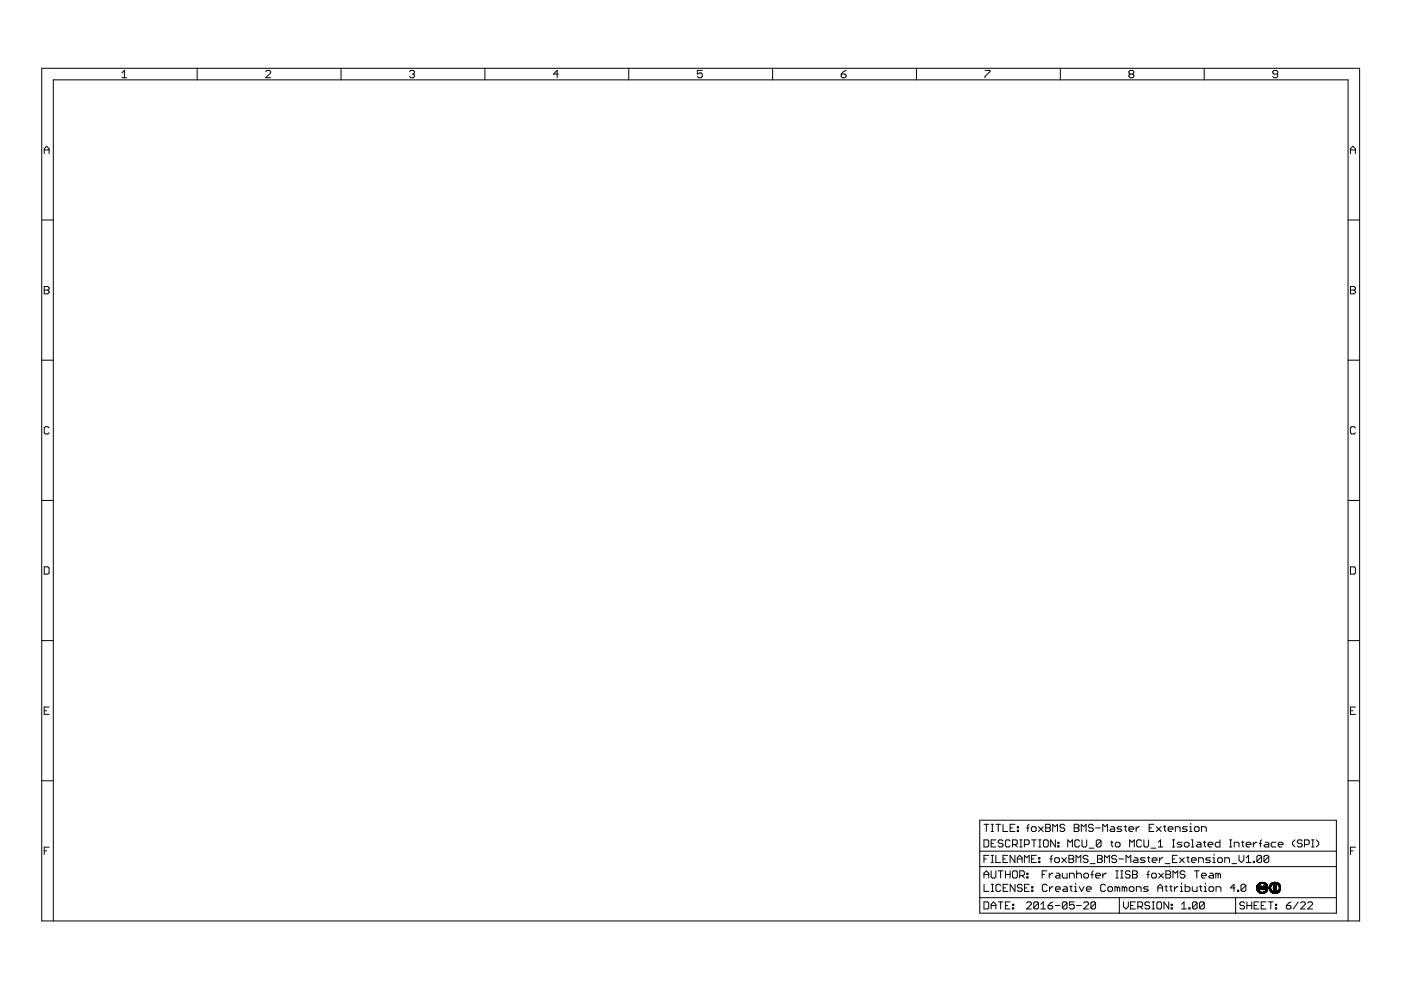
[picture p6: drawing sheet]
<svg xmlns="http://www.w3.org/2000/svg" width="297mm" height="210mm" viewBox="0 0 297 210" stroke-linecap="round" stroke-linejoin="round" font-family="sans-serif">
<g fill="none" stroke="#000" stroke-width=".21">
<path d="M8.8 14.5h279.5v180.8h-279.5zM25.8 15.5l.6-.6v1.6M25.8 16.5h1.1M41.8 14.5v2.4M56.3 15.2l.3-.3h.5l.3 .3v.3l-1.1 1h1.1M72.3 14.5v2.4M86.8 15.2l.3-.3h.5l.3 .3v.3l-.3 .2M87.4 15.7h.2M87.6 15.7l.3 .3v.2l-.3 .3h-.5l-.3-.3M102.8 14.5v2.4M118.4 15.7h-1.1l.8-.8v1.6M133.3 14.5v2.4"/>
<path d="M148.9 14.9h-1.1v.8l.6-.2h.2l.3 .2v.5l-.3 .3h-.5l-.3-.3M163.8 14.5v2.4M178.4 15.7h.7l.3 .3v.2l-.3 .3h-.5l-.2-.3zM179.4 14.9l-.5 .3-.5 .5M194.3 14.5v2.4M208.9 14.9h1v.3l-1 1v.3M224.8 14.5v2.4M239.6 15.7l-.2 .3v.2l.2 .3h.5l.3-.3v-.2l-.3-.3M239.6 15.7l-.2-.2v-.3l.2-.3h.5l.3 .3v.3l-.3 .2M239.6 15.7h.5M255.3 14.5v2.4M270.9 15.7h-.8l-.2-.2v-.3l.2-.3h.5l.3 .3v1l-.3 .3h-.5l-.2-.3"/>
<path d="M9.4 32.6v-1.1l.5-.5 .5 .5v1.1M9.4 31.8h1M286.3 31.8h1.1M286.3 32.6v-1.1l.6-.5 .5 .5v1.1M8.8 46.7h2.5M285.8 46.7h2.5M8.8 76.4h2.5M9.4 60.7h.7l.3 .3v.3l-.3 .2 .3 .3v.2l-.3 .3h-.7zM9.4 61.5h.7M285.8 76.4h2.5M286.3 60.7h.8l.3 .3v.3l-.3 .2 .3 .3v.2l-.3 .3h-.8zM286.3 61.5h.8"/>
<path d="M10.4 90.7l-.3-.2h-.5l-.2 .2v1.1l.2 .2h.5l.3-.2M287.4 90.7l-.3-.2h-.5l-.3 .2v1.1l.3 .2h.5l.3-.2M8.8 106.1h2.5M285.8 106.1h2.5M8.8 135.8h2.5M9.4 120.2h.7l.3 .2v1.1l-.3 .2h-.7zM285.8 135.8h2.5M286.3 120.2h.8l.3 .2v1.1l-.3 .2h-.8zM9.4 150.7h.5M10.4 149.9h-1v1.6h1M286.3 150.7h.6M287.4 149.9h-1.1v1.6h1.1"/>
<path d="M8.8 165.5h2.5M10.4 179.6h-1v1.6M207.7 173.9h75.6v19.7h-75.6zM208.6 178.1h.8l.2 .2v1l-.2 .3h-.8zM208.6 174.8h1M209.1 174.8v1.5M210.1 178.8h.5M210.1 174.8h.5M210.1 176.3h.5M210.4 174.8v1.5M211.1 178.1h-1v1.5h1M211.1 174.8h1.1"/>
<path d="M211.6 174.8v1.5M212.7 174.8v1.5h1M212.7 178.3l-.3-.2h-.5l-.3 .2v.3l.3 .2h.5l.3 .3v.2l-.3 .3h-.5l-.3-.3M214.2 178.3l-.3-.2h-.5l-.2 .2v1l.2 .3h.5l.3-.3M214.2 175.5h.5M214.7 179.1h.7l.3-.3v-.5l-.3-.2h-.7v1.5M215.2 174.8h-1v1.5h1M215.2 179.1l.5 .5M215.7 175.3h.2v.2h-.2zM215.7 176h.2v.3h-.2zM216.2 179.6h.5M216.2 178.1h.5"/>
<path d="M216.5 178.1v1.5M217.2 179.1h.8l.2-.3v-.5l-.2-.2h-.8v1.5M217.7 175.5h.5M218.2 174.8l-.3 .2v1.3M218.7 175.5l.2-.2h.5l.3 .2v.5l-.3 .3h-.5l-.2-.3zM218.7 178.1h1M219.2 178.1v1.5M220.2 175.3l1 1M220.2 179.6h.5M220.2 178.1h.5M220.5 178.1v1.5M221.2 175.3l-1 1"/>
<path d="M221.2 178.3l.3-.2h.5l.2 .2v1l-.2 .3h-.5l-.3-.3zM221.7 174.8h.8l.2 .2v.3l-.2 .2 .2 .3v.2l-.2 .3h-.8zM221.7 175.5h.8M223.2 176.3v-1.5l.5 .5 .5-.5v1.5M223.8 178.1v1.5l-1-1.5v1.5M224.3 179.3h.2v.3h-.2zM224.3 178.6h.2v.2h-.2zM225.7 175l-.2-.2h-.5l-.3 .2v.3l.3 .2h.5l.2 .3v.2l-.2 .3h-.5l-.3-.3M226.4 179.6v-1.5l.5 .5 .5-.5v1.5M227.8 174.8h.7l.3 .2v.3l-.3 .2 .3 .3v.2l-.3 .3h-.7zM227.8 175.5h.7M228.9 178.3l-.3-.2h-.5l-.2 .2v1l.2 .3h.5l.3-.3"/>
<path d="M229.3 176.3v-1.5l.5 .5 .5-.5v1.5M229.4 178.1v1.2l.3 .3h.5l.2-.3v-1.2M230.9 179.8h1M231.8 175l-.3-.2h-.5l-.2 .2v.3l.2 .2h.5l.3 .3v.2l-.3 .3h-.5l-.2-.3M232.3 175.5h1M233.4 178.3v1l-.2 .3h-.5l-.3-.3M233.4 178.3l-.2-.2h-.5l-.3 .2v1M233.4 178.3l-1 1M233.8 176.3v-1.5l.5 .5 .5-.5v1.5M235.5 178.6h.5M235.6 175.3h.5l.2 .2v.8h-.7l-.3-.3 .3-.2h.7M235.7 178.3v1l.3 .3"/>
<path d="M236.5 178.8l.2-.2h.5l.3 .2v.5l-.3 .3h-.5l-.2-.3zM237.8 175.3h-.7l-.3 .2 .3 .3h.5l.2 .2-.2 .3h-.8M238.3 175.3h.5M238.6 175v1l.2 .3M239.4 175.8h1v-.3l-.3-.2h-.5l-.2 .2v.5l.2 .3h.5M239.5 179.6v-1.5l.5 .5 .5-.5v1.5M240.9 175.3v1M241.6 175.3h-.2l-.5 .5M242 178.3l-.2-.2h-.5l-.3 .2v1l.3 .3h.5l.2-.3M242.5 178.1v1.2l.3 .3h.5l.2-.3v-1.2M243.6 175.5h.6M244 179.8h1"/>
<path d="M244.6 174.8h-1v1.5h1M245.2 175.3l1 1M245.6 179.6h.9M245.6 178.6l.4-.5v1.5M246.2 175.3l-1 1M246.7 175.3h.5M246.9 175v1l.3 .3M247.7 175.8h1v-.3l-.3-.2h-.5l-.2 .2v.5l.2 .3h.5M248.6 179.6h.5M248.6 178.1h.5M248.8 178.1v1.5M249.2 176.3v-1h.8l.2 .2v.8"/>
<path d="M250.6 178.6h-.8l-.2 .2 .2 .3h.5l.3 .2-.3 .3h-.7M251.1 178.8l.3-.2h.4l.3 .2v.5l-.3 .3h-.4l-.3-.3zM251.7 175.3h-.7l-.3 .2 .3 .3h.5l.2 .2-.2 .3h-.8M252.2 176.3h.5M252.2 175.3h.3v1M252.5 174.5v.3M252.6 179.6h.5M252.6 178.1h.3v1.5M253.5 175.3h.5l.2 .2v.5l-.2 .3h-.5l-.3-.3v-.5zM253.9 178.6h.5l.2 .2v.8h-.7l-.3-.3 .3-.2h.7M254.7 176.3v-1h.8l.3 .2v.8M255.1 178.6h.5"/>
<path d="M255.4 178.3v1l.2 .3M256.1 179.1h1.1v-.3l-.3-.2h-.5l-.3 .2v.5l.3 .3h.5M258.7 178.1v1.5h-.8l-.2-.3v-.5l.2-.2h.8M260.7 179.6h.5M260.7 178.1h.5M260.9 178.1v1.5M261.7 179.6v-1h.7l.3 .2v.8M263.2 178.6h.5M263.5 178.3v1l.2 .3M264.2 179.1h1v-.3l-.2-.2h-.5l-.3 .2v.5l.3 .3h.5M265.7 178.6v1M266.5 178.6h-.3l-.5 .5"/>
<path d="M267 178.8h.5M267.5 178.1l-.3 .2v1.3M268.2 178.6h.6l.2 .2v.8h-.8l-.2-.3 .2-.2h.8M270.5 178.6h-.7l-.3 .2v.5l.3 .3h.7M271 179.1h1v-.3l-.2-.2h-.5l-.3 .2v.5l.3 .3h.5M274.6 178.1l-.6 .5v.5l.6 .5M276.1 178.3l-.3-.2h-.5l-.2 .2v.3l.2 .2h.5l.3 .3v.2l-.3 .3h-.5l-.2-.3M276.6 179.1h.7l.3-.3v-.5l-.3-.2h-.7v1.5M278.1 179.6h.5M278.1 178.1h.5M278.3 178.1v1.5M279.1 178.1l.5 .5v.5l-.5 .5"/>
<path d="M285.8 165.5h2.5M287.4 179.6h-1.1v1.6M9.4 180.4h.5M11.3 195.3v-178.4h274.5v178.4M207.7 190.3h75.6M207.7 183.7h75.6M207.7 180.5h75.6M208.6 191.2h.8l.2 .3v1l-.2 .2h-.8zM208.6 186.2v-1.1l.5-.5 .5 .5v1.1M208.6 182.1h.5M208.6 185.4h1M208.6 187.5v1.5h1.1"/>
<path d="M209.6 181.4h-1v1.5M210.1 192h1M210.1 181.4h.5M210.1 182.9h.5M210.1 184.6v1.3l.3 .3h.5l.2-.3v-1.3M210.1 192.7v-1l.5-.5 .5 .5v1M210.2 189h.5M210.2 187.5h.5M210.4 181.4v1.5M210.4 187.5v1.5M211.1 181.4v1.5h1.1M211.6 191.2h1.1"/>
<path d="M211.6 184.6h1.1M212.2 184.6v1.6M212.2 191.2v1.5M212.2 187.7l-.3-.2h-.5l-.2 .2v1l.2 .3h.5l.3-.3M212.7 182.1h.5M212.7 188.3h.5M213.2 192h.5M213.2 184.6v1.6M213.2 185.4h1M213.7 181.4h-1v1.5h1M213.7 187.5h-1v1.5h1M214.2 191.2h-1v1.5h1"/>
<path d="M214.2 184.6v1.6M214.7 191.7h.2v.3h-.2zM214.7 192.5h.2v.2h-.2zM214.7 184.9l.2-.3h.5l.3 .3v1l-.3 .3h-.5l-.2-.3zM215.2 181.4v1.5l-1-1.5v1.5M215.2 187.5v1.5l-1-1.5v1.5M215.7 182.1h1M215.7 182.9v-1l.5-.5 .5 .5v1M216.2 185.7h.7l.3-.3v-.5l-.3-.3h-.7v1.6M216.7 185.7l.5 .5M216.7 187.7l-.2-.2h-.5l-.3 .2v.3l.3 .3h.5l.2 .2v.2l-.2 .3h-.5l-.3-.3M217.2 182.9v-1.5l.5 .5 .5-.5v1.5"/>
<path d="M217.2 188.3h.5M217.7 191.5l.2-.3h.5l.3 .3v.2l-1 1h1M217.7 185.1h.3v.3h-.3zM217.7 185.9h.3v.3h-.3zM218.2 187.5h-1v1.5h1M218.7 182.1h.5M218.7 188.7h.3v.3h-.3zM218.7 188h.3v.3h-.3zM219.7 181.4h-1v1.5h1M220.2 191.5l-.3-.3h-.5l-.2 .3v1M220.2 191.5v1l-.3 .2h-.5l-.2-.2M220.2 191.5l-1 1"/>
<path d="M220.2 181.9h.3v.2h-.3zM220.2 182.6h.3v.3h-.3zM220.7 192.7h1M220.7 191.7l.5-.5v1.5M221 185.4h.4M222 184.6h-1v1.6M222 187.7l-.2-.2h-.5l-.3 .2v1l.3 .3h.5l.2-.3M222.2 192h.8l.2 .5-.2 .2h-.5l-.3-.2zM222.5 185.1v1.1M222.5 188v1M222.6 182.1h.5M223.1 181.4l-.3 .2v1.3"/>
<path d="M223.2 191.2l-1 .8M223.2 185.1h-.2l-.5 .6M223.3 188h-.3l-.5 .5M223.6 182.1l.3-.2h.5l.2 .2v.5l-.2 .3h-.5l-.3-.3zM223.7 192h1M223.8 188.5h1v-.2l-.3-.3h-.5l-.2 .3v.4l.2 .3h.5M224 185.1h.5l.2 .3v.8h-.7l-.3-.3 .3-.2h.7M225.1 181.9l1 1M225.2 185.1v.8l.3 .3h.8v-1.1M225.6 188h.4l.3 .3v.7h-.7l-.3-.3 .3-.2h.7M226.1 181.9l-1 1M226.2 191.5l-.2-.3h-.5l-.3 .3v1"/>
<path d="M226.2 191.5v1l-.2 .2h-.5l-.3-.2M226.2 191.5l-1 1M226.6 181.4h.8l.2 .2v.3l-.2 .2 .2 .3v.2l-.2 .3h-.8zM226.6 182.1h.8M226.8 186.2v-1.1h.7l.3 .3v.8M226.8 188h.5M227.1 187.7v1l.2 .3M227.8 191.2h-1.1v.8l.5-.3h.3l.3 .3v.5l-.3 .2h-.5l-.3-.2M227.8 189h.5M227.8 188h.3v1M228.1 187.2v.3M228.1 182.9v-1.5l.5 .5 .6-.5v1.5"/>
<path d="M228.3 192h1M228.3 185.4l.2-.3h.5l.3 .3v.8M228.3 184.6v1.6M228.8 188l.5 1 .5-1M229.8 191.5l.2-.3h.5l.3 .3v.2l-1 1h1M229.8 185.4l.2-.3h.5l.3 .3v.5l-.3 .3h-.5l-.2-.3zM230.3 188.5h1.1v-.2l-.3-.3h-.5l-.3 .3v.4l.3 .3h.5M230.7 181.6l-.3-.2h-.5l-.2 .2v.3l.2 .2h.5l.3 .3v.2l-.3 .3h-.5l-.2-.3M231.2 183.1h1M231.3 185.4h.5M231.8 184.6l-.3 .3v1.3M232.3 191.5l-.2-.3h-.6l-.2 .3v1"/>
<path d="M232.3 191.5v1l-.2 .2h-.6l-.2-.2M232.3 191.5l-1 1M232.3 185.7h1v-.3l-.2-.3h-.5l-.3 .3v.5l.3 .3h.5M232.7 181.4h.7l.3 .2v.3l-.3 .2 .3 .3v.2l-.3 .3h-.7zM232.7 182.1h.7M233.8 185.1v1.1M234.2 182.9v-1.5l.5 .5 .5-.5v1.5M234.4 187.7l-.3-.2h-.5l-.2 .2v1l.2 .3h.5l.3-.3M234.6 185.1h-.3l-.5 .6M235.1 188h.5l.3 .3v.4l-.3 .3h-.5l-.2-.3v-.4zM236.6 186.2h.5M236.6 184.6h.5"/>
<path d="M236.7 181.6l-.2-.2h-.5l-.3 .2v.3l.3 .2h.5l.2 .3v.2l-.2 .3h-.5l-.3-.3M236.8 184.6v1.6M236.9 188.3l-.3-.3h-.2v1M236.9 188.3v.7M236.9 188.3l.3-.3 .2 .3v.7M237.2 182.1h1M237.3 190.3v3.3M237.6 186.2h.5M237.6 184.6h.5M237.8 184.6v1.6M238.2 191.2v1l.5 .5 .5-.5v-1M238.4 188.3l-.3-.3h-.2v1"/>
<path d="M238.4 188.3v.7M238.4 188.3l.3-.3 .2 .3v.7M238.7 182.9v-1.5l.5 .5 .6-.5v1.5M239.4 188.3l.3-.3h.5l.2 .3v.4l-.2 .3h-.5l-.3-.3zM239.6 184.9l-.2-.3h-.5l-.3 .3v.2l.3 .3h.5l.2 .3-.2 .5h-.5l-.3-.3M239.7 192h.5M240.1 185.4h.8M240.1 184.6h.8l.2 .3v.2l-.2 .3 .2 .3v.2l-.2 .3h-.8zM240.5 181.9h.5l.3 .2v.8h-.8l-.3-.3 .3-.2h.8M240.7 191.2h-1v1.5h1M240.9 189v-1h.8l.2 .3v.7M241.2 192.2h.8l.3-.2v-.5l-.3-.3h-.8v1.5"/>
<path d="M241.7 192.2l.6 .5M242.8 181.9h-.8l-.2 .2 .2 .3h.5l.3 .2-.3 .3h-.7M243.1 185.4h.5M243.3 181.9h.5M243.5 188h-.8l-.3 .3 .3 .2h.5l.3 .2-.3 .3h-.8M243.5 181.6v1l.3 .3M243.6 184.6l-.2 .3v1.3M243.8 191.5l-.3-.3h-.5l-.3 .3v.2l.3 .3h.5l.3 .2v.3l-.3 .2h-.5l-.3-.2M244.3 191.2h.5M244.3 192.7h.5M244.3 182.4h1v-.3l-.3-.2h-.5l-.2 .2v.5l.2 .3h.5M244.4 185.1h.5l.3 .3v.5l-.3 .3h-.5l-.2-.3v-.5z"/>
<path d="M244.5 191.2v1.5M245.5 188.3h1M245.5 189v-1l.5-.5 .5 .5v1M245.5 191.2h.5l.3 .3v1l-.3 .2h-.5l-.2-.2v-1zM245.7 185.1l1 1.1M245.8 181.9v1M246.5 181.9h-.2l-.5 .5M246.7 185.1l-1 1.1M247 188h.5M247.1 183.1h1M247.2 184.6h.7l.3 .3v.2l-.3 .3 .3 .3v.2l-.3 .3h-.7zM247.2 185.4h.7"/>
<path d="M247.2 187.7v1l.3 .3M247.8 191.2v1.5l-1-1.5v1.5M248 188h.5M248.2 187.7v1l.3 .3M248.3 191.7h.3v.3h-.3zM248.3 192.5h.3v.2h-.3zM248.6 182.1h.5M248.7 186.2v-1.6l.5 .5 .5-.5v1.6M249 188v1M249.6 181.4h-1v1.5h1M249.8 188h-.3l-.5 .5M250.1 181.9l1 1"/>
<path d="M250.3 189h.5M250.3 188h.2v1M250.5 187.2v.3M250.5 192.7h1M250.5 191.7l.5-.5v1.5M251.1 181.9l-1 1M251.2 184.9l-.2-.3h-.5l-.3 .3v.2l.3 .3h.5l.2 .3v.2l-.2 .3h-.5l-.3-.3M251.3 187.5v1.5h.7l.3-.3v-.4l-.3-.3h-.7M251.6 181.9h.5M251.9 181.6v1l.2 .3M252.1 192.5h.2v.2h-.2zM252.6 182.4h1v-.3l-.2-.2h-.5l-.3 .2v.5l.3 .3h.5"/>
<path d="M252.8 188v.7l.2 .3h.8v-1M253.2 184.6h1.1M253.7 184.6v1.6M253.8 191.5l-.2-.3h-.5l-.3 .3v1M253.8 191.5v1l-.2 .2h-.5l-.3-.2M253.8 191.5l-1 1M254.1 182.9v-1h.8l.2 .2v.8M254.3 188h.5M254.6 187.7v1l.2 .3M254.7 185.7h1.1v-.3l-.3-.3h-.5l-.3 .3v.5l.3 .3h.5M255.3 189h.5M255.3 188h.3v1"/>
<path d="M255.3 191.5v1l-.2 .2h-.5l-.3-.2M255.3 191.5l-.2-.3h-.5l-.3 .3v1M255.3 191.5l-1 1M255.6 187.2v.3M256.5 185.1h.5l.3 .3v.8h-.8l-.2-.3 .2-.2h.8M256.6 188h.5l.2 .3v.4l-.2 .3h-.5l-.3-.3v-.4zM256.6 181.9h-.7l-.3 .2 .3 .3h.5l.2 .2-.2 .3h-.8M257.2 182.9h.5M257.2 181.9h.2v1M257.4 181.1v.3M257.8 189v-1h.8l.2 .3v.7M258.3 185.4l-.3-.3h-.2v1.1"/>
<path d="M258.3 185.4v.8M258.3 185.4l.2-.3 .3 .3v.8M258.4 181.9h.5l.3 .2v.5l-.3 .3h-.5l-.2-.3v-.5zM259.7 182.9v-1h.7l.3 .2v.8M261.2 183.1h1M261.9 188.3h-1l.7-.8v1.5M262 190.3v3.3M262.4 188.7h.2v.3h-.2zM262.7 181.4v1l.5 .5 .5-.5v-1M263.9 191.5l-.3-.3h-.5l-.2 .3v.2l.2 .3h.5l.3 .5-.3 .2h-.5l-.2-.2M264.1 187.7v1l-.2 .3h-.5l-.3-.3M264.1 187.7l-.2-.2h-.5l-.3 .2v1"/>
<path d="M264.1 187.7l-1 1M264.2 182.9h1M264.2 181.9l.5-.5v1.5M264.4 192h1M264.4 191.2v1.5M265.4 191.2v1.5M265.7 182.6h.3v.3h-.3zM265.9 192h.5M266.4 188.4l.1 .1M266.4 188.2v.2M266.4 188.4h.3M266.4 188.3h.3"/>
<path d="M266.4 188.2h.3M266.5 188.5v.1M266.5 188l-.1 .2M266.5 188.5h.2M266.5 188.4h.2M266.5 188.1h.2M266.5 188h.2M266.5 188.6h.2M266.5 188.5l.2 .1M266.5 188.6v.1M266.5 187.9v.1M266.5 188.6l.3 .1"/>
<path d="M266.5 187.9h.2M266.5 188.7l.1 .2M266.5 187.8v.1M266.5 188.7h.3M266.5 187.8h.3M266.6 188.7h.2M266.6 188.8h.3M266.6 187.7l-.1 .1M266.6 187.7h.3M266.6 188.9l.1 .1M266.6 188.9h.4M266.7 188.2v.2"/>
<path d="M266.7 188.4v.1M266.7 188.1v.1M266.7 189h.3M266.7 188v.1M266.7 188.5l.2 .4M266.7 189l.1 .1M266.7 187.5l-.1 .2M266.7 189h.4M266.7 187.9l-.2 .1M266.8 189.1h.3M266.8 187.8l-.3 .1M266.8 189.1l.1 .1"/>
<path d="M266.8 189.1h.5M266.8 187.7l-.1 .3M266.8 187.7l-.2 .1M266.9 191.2h-1v1.5h1M266.9 189.2l.3 .1M266.9 187.7h-.1M266.9 188.9l.6 .3M266.9 189.2h.5M266.9 187.3h1.4M266.9 187.6h-.3M266.9 189.2h1.4M267 188.4h.2"/>
<path d="M267 188.3h.2M267 188.2h.2M267 187.3h1.3M267 188.3l.1 .2M267 188.2v.1M267 188.4h.3M267 187.6h-.3M267 188.1v.1M267 188.5h.6M267 187.5l-.1 .2M267 189.3h1.2M267 188h.6"/>
<path d="M267 187.5h-.3M267 188.5h.5M267.1 187.2l-.4 .3M267.1 188h.4M267.1 187.2h1.1M267.1 188.5v.1M267.1 188.6h.4M267.1 188.6h.1M267.1 189.3h1M267.1 187.5h-.4M267.2 189.3l.1 .1M267.2 187.9l.3 .1"/>
<path d="M267.2 187.2h.9M267.2 188.3v.1M267.2 187.9l-.2 .2M267.2 188.2h-.2M267.2 187.4h-.4M267.2 188.1v.2M267.2 188.4h.1M267.2 188.1h-.2M267.2 187.9h.1M267.3 189.4h.7M267.3 188.1h-.1M267.3 188.4v.1"/>
<path d="M267.3 189.4h.2M267.3 188l.1 .1M267.3 188v.1M267.4 187.1h.5M267.4 187.3l-.6 .1M267.4 187.9h.1M267.4 187.1l-.3 .1M267.4 188.4h.5M267.4 192h.5M267.4 188.1v.1M267.4 189.4h.4M267.4 188.1h.1"/>
<path d="M267.4 188.4h.1M267.4 188.2h.1M267.4 188.4v.1M267.5 188.4h-.1M267.5 188.4h.1l-.2 .2M267.5 181.6l-.2-.2h-.6l-.2 .2v1M267.5 181.6v1l-.2 .3h-.6l-.2-.3M267.5 181.6l-1 1M267.5 187.1h-.1M267.5 187.3l-.5 .2M267.5 188h.1M267.6 188l-.2 .2"/>
<path d="M267.6 188.5h-.1M267.6 187.1v.2M267.6 188.2v.1M267.6 188.4h.3M267.6 188.3h.2M267.6 188.2h.2M267.6 188.2h.3M267.6 188.3l.1 .2M267.7 188.1h.2M267.7 188.1l-.1 .1M267.7 188.5h.6M267.7 188.5h.1"/>
<path d="M267.7 187.3l.5 .2M267.7 188.5l.1 .1M267.7 187.1l.8 .3M267.7 188l.6 .1M267.8 188.6h.4M267.8 188.6h.1M267.8 189.2h-.1M267.8 187.9h.3M267.8 188.3l.1 .1M267.8 187.9l-.1 .2M267.9 188.1l-.1 .2M267.9 188.4v.1"/>
<path d="M267.9 187.3l.5 .1M267.9 187.9h-.1M268 187.9l.3 .1h-.6M268.1 188.4h.2M268.1 187.4h.4M268.1 189.3l-.4 .1M268.1 188.1h.1M268.1 188.1v.1M268.1 188.1h-.2M268.1 188.4h.1M268.1 188.2h.1M268.1 187.5h.4"/>
<path d="M268.1 188.4l-.1 .1M268.2 189.3h-.1M268.2 187.5l.2 .2M268.2 188.5h-.5M268.2 187.5h.3M268.3 187.6h.3M268.3 188.5l-.2 .1M268.3 188.1h-1.3M268.3 188.1l-.2 .1M268.3 188.4v.1M268.3 188.9l-.5 .3M268.4 189.2h-.6"/>
<path d="M268.4 189.2l-.2 .1M268.4 188.9h-.1M268.4 187.7h.1M268.4 187.7h.2M268.4 191.2h-1v1.5h1M268.4 188.8v.1M268.4 187.7l.1 .3M268.4 187.7l.3 .1M268.4 189.1h-.5M268.5 187.4v.1M268.5 187.8h.2M268.5 188.7l-.1 .1"/>
<path d="M268.5 189.1h-.4M268.5 187.8l.2 .1M268.5 188.6v.1M268.5 187.9h.2M268.5 187.5l.1 .1M268.5 187.9h.3M268.5 189l-.1 .2M268.5 188.6h.1M268.5 188l.1 .2M268.5 189h-.3M268.5 188.5h.3M268.5 188h.3"/>
<path d="M268.6 188.4l-.1 .2M268.6 188.4h.1M268.6 188.2v.1M268.6 189h-.4M268.6 188.4h.2M268.6 188.2h.2M268.6 188.1h.2M268.6 188.3v.1M268.6 188.3h.2M268.6 187.6v.1M268.6 188.9l-.1 .1M268.6 188.9h-.3"/>
<path d="M268.6 187.7l.1 .1M268.6 188.8l-.2 .1M268.7 188.8h-.3M268.7 188.7l-.3 .1M268.7 187.8v.1M268.7 188.7l-.1 .2M268.7 188.7h-.2M268.7 187.9l.1 .1M268.7 188.6v.1M268.7 188.6l-.2 .1M268.8 188.6h-.3M268.8 188.2v.1"/>
<path d="M268.8 188v.2M268.8 188.4v.1M268.8 188.5l-.1 .1M268.8 188.5h-.3M268.8 188.3v.1M268.8 188.3h-.2M268.9 191.2h1M269 181.6l-.2-.2h-.6l-.2 .2v1M269 181.6v1l-.2 .3h-.6l-.2-.3M269 181.6l-1 1M269.2 188.4h.2M269.2 188.3h.2"/>
<path d="M269.2 188.2h.2M269.2 188.4v.2M269.2 188.2v.2M269.2 188.5h.2M269.2 188h.2M269.2 188v.2M269.2 188.6h.2M269.2 188.6l.1 .2M269.2 187.9v.1M269.2 188.7h.3M269.2 188.6h.3M269.3 188.7h.2"/>
<path d="M269.3 188.8v.1M269.3 188.8h.3M269.3 187.7l-.1 .2M269.3 188.8l.3 .1M269.3 188.9h.4M269.3 188.9l.1 .1M269.4 188.2v.2M269.4 188.4v.2M269.4 189h.3M269.4 188.1h-.2M269.4 188.1v.1M269.4 187.5l-.1 .2"/>
<path d="M269.4 189h.4M269.4 188h-.2M269.4 189l.1 .1M269.4 191.2v1.5M269.4 187.9l-.2 .1M269.4 188.6l.1 .1M269.5 187.9h-.3M269.5 189.1h.4M269.5 187.8l-.3 .1M269.5 187.8l-.1 .3M269.5 188.7l.1 .1M269.5 187.8h-.3"/>
<path d="M269.5 189.1l.1 .1M269.5 189.1h.5M269.5 187.7l-.2 .1M269.5 187.7v.1M269.6 188.8l.5 .4M269.6 189.2h.5M269.6 187.7h-.3M269.6 187.7h-.1M269.6 189.2l.6 .2M269.6 187.3h1.4M269.6 187.6h-.3M269.6 189.2h1.4"/>
<path d="M269.7 187.3h1.3M269.7 187.6h-.4M269.7 187.3l-.3 .2M269.7 189.3h1.2M269.7 187.5h-.3M269.8 187.2h1.1M269.8 187.2l-.1 .1M269.8 187.5l-.2 .2M269.8 189.3h1M269.8 187.5h-.4M269.9 187.2h.9M269.9 187.4h-.4"/>
<path d="M270 189.4h.7M270 188.4h.6M270 188.3h.6M270 188.2h.6M270 188.1h.6M270 188h.6M270 187.9v.5h.6v-.5M270 187.9h.6M270 187.9v.1M270.1 187.1h.5M270.1 187.3l-.6 .1M270.1 187.9h-.1"/>
<path d="M270.1 189.4h.4M270.1 189.2h.1M270.2 188.4v.6h.3v-.6M270.2 189h.3M270.2 188.9h.3M270.2 188.8h.3M270.2 188.7h.3M270.2 188.6h.3M270.2 188.5h.3M270.2 187.7h.3M270.2 187.6h.3M270.2 187.6v.1"/>
<path d="M270.2 187.7v.1M270.2 187.8h.2M270.2 187.5h.2M270.2 187.5v.1M270.2 187.8h.1M270.2 187.1l-.4 .1M270.2 187.3l-.4 .2M270.3 187.8h.1M270.3 187.1v.2M270.4 187.5h-.2M270.4 187.5h.1M270.4 191.7h.3v.3h-.3z"/>
<path d="M270.4 192.5h.3v.2h-.3zM270.4 187.3h.2M270.4 187.1l.4 .1M270.4 187.5l.1 .1M270.5 187.6h-.3M270.5 187.6v.2M270.5 187.8h-.1M270.5 187.7h-.3M270.5 189.2h-.1M270.6 187.3l.5 .1M270.6 187.3l.3 .2M270.8 187.4h.4"/>
<path d="M270.8 187.2h.1M270.8 187.5h.4M270.9 187.2l.1 .1M270.9 187.5h.4M270.9 187.5l.2 .2M271 187.6h.3M271 187.3l.2 .2M271 188.9l-.5 .3M271.1 189.2h-.6M271.1 188.9h.2M271.1 189.2l-.7 .2M271.1 187.7h.1"/>
<path d="M271.1 187.7h.3M271.1 188.9h-.1M271.1 187.7l.3 .1M271.1 187.7l.2 .3M271.1 189.1h-.4M271.2 187.8h.2M271.2 189.1l-.1 .1M271.2 188.7l-.1 .2M271.2 189.1h-.4M271.2 187.8l.2 .1M271.2 187.9h.2M271.2 188.6v.1"/>
<path d="M271.2 188.6h.3M271.2 187.9h.3M271.2 187.5l.1 .1M271.2 189v.1M271.3 189h-.4M271.3 188h.2M271.3 188.6h-.1M271.3 188v.2M271.3 189h-.3M271.3 188.4h.2M271.3 188.3h.2M271.3 188.2h.2"/>
<path d="M271.3 188.1h.2M271.3 188.4v.2M271.3 188.4h.1M271.3 188.2v.1M271.3 187.6l.1 .1M271.3 188.3v.1M271.3 188.9h-.3M271.3 188.9l-.1 .1M271.4 187.7v.2M271.4 188.8h-.3M271.4 188.7l-.3 .1M271.4 188.7h-.2"/>
<path d="M271.4 188.7l-.1 .2M271.4 188.6l-.2 .1M271.4 187.9l.1 .2M271.4 188.6v.1M271.5 188.6h-.3M271.5 188.5h-.2M271.5 188.1v.3M271.5 188.4l-.1 .2M272.7 192h.8l.2 .2v.3l-.2 .2h-.5l-.3-.2zM273.7 191.2l-1 .8M275.3 191.2l-1.1 1.5M275.8 191.5l.2-.3h.5l.3 .3v.2l-1 1h1"/>
<path d="M277.3 191.5l.2-.3h.5l.3 .3v.2l-1 1h1M286.3 180.4h.6"/>
</g>
</svg>
